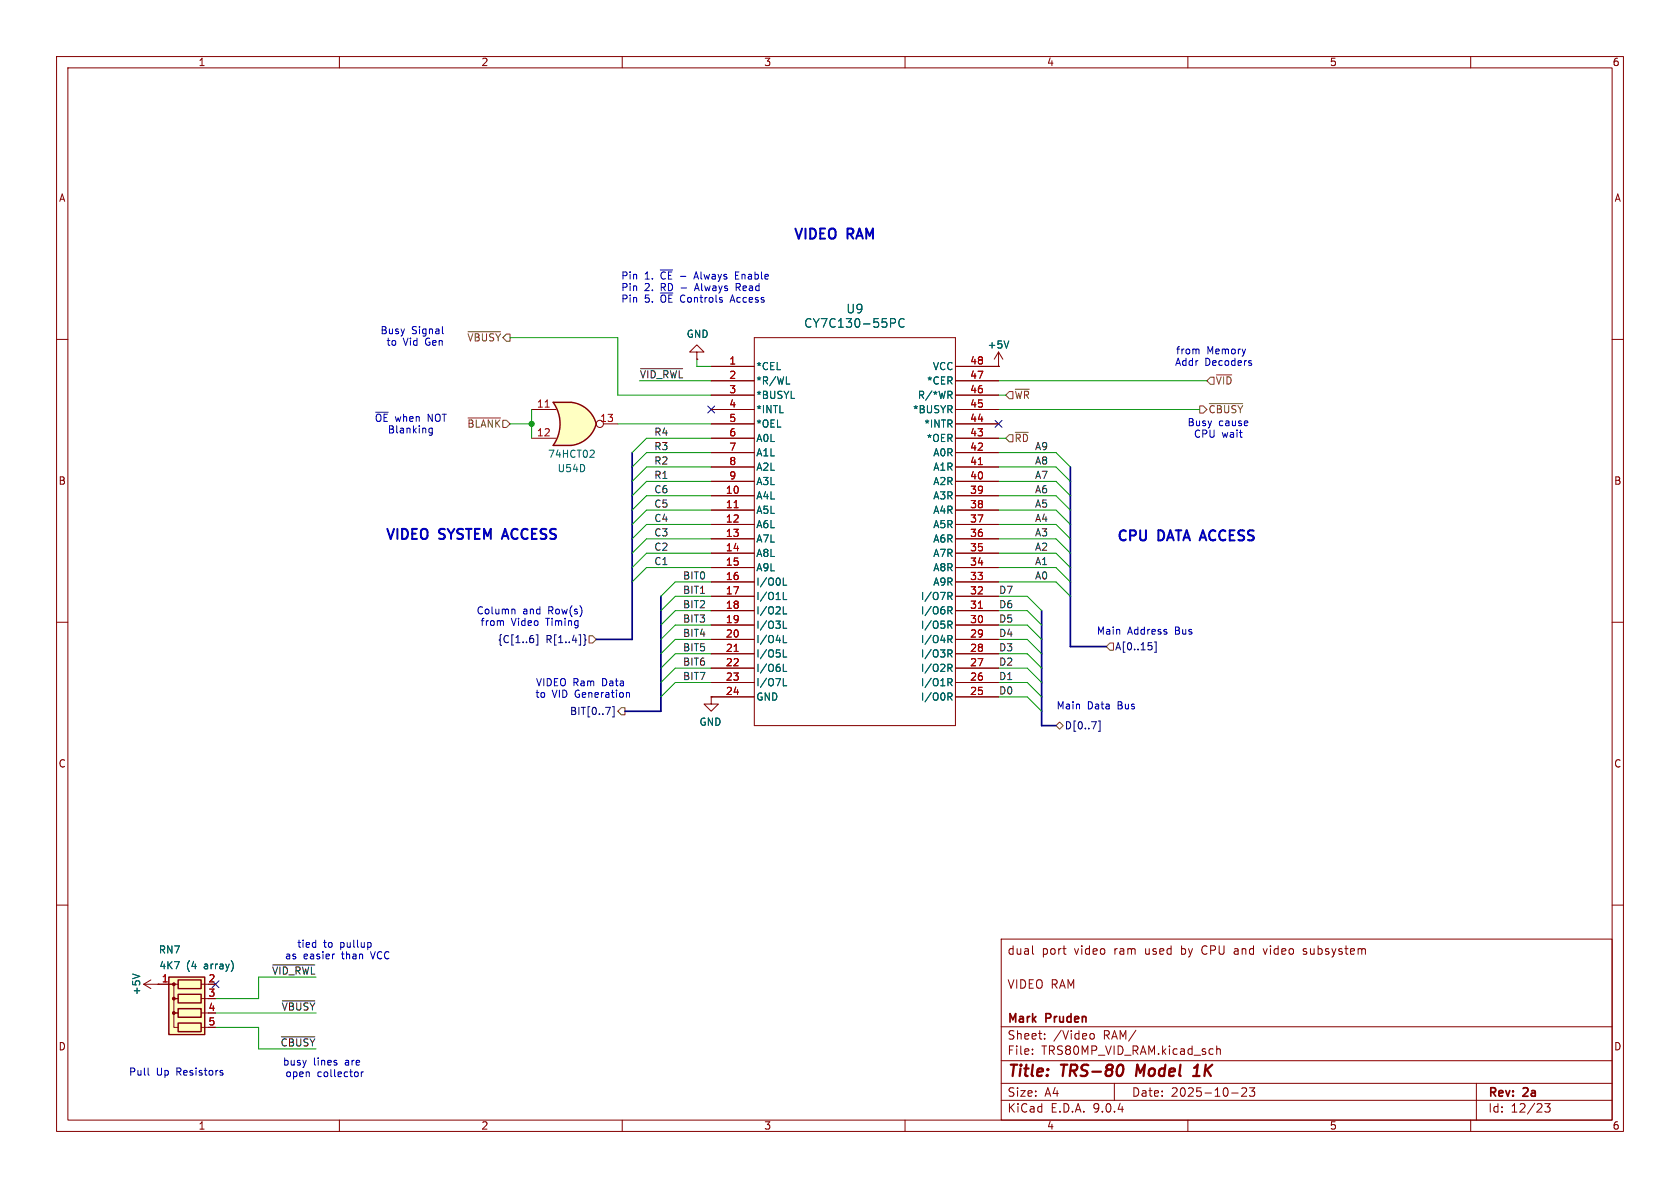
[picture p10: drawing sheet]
<svg xmlns="http://www.w3.org/2000/svg" width="297mm" height="210mm" viewBox="0 0 297 210" stroke-linecap="round" stroke-linejoin="round" font-family="sans-serif">
<defs><g id="words">
<g font-size="2.8" fill="#840000">
<text x="178" y="190.9">Title:</text>
<text x="187.7" y="190.9">TRS-80</text>
<text x="201.7" y="190.9">Model</text>
<text x="212.7" y="190.9">1K</text>
</g>
<g font-size="2.5" fill="#0000c2">
<text x="140.2" y="42.4">VIDEO</text>
<text x="149.9" y="42.4">RAM</text>
<text x="68.1" y="95.5">VIDEO</text>
<text x="77.8" y="95.5">SYSTEM</text>
<text x="89.7" y="95.5">ACCESS</text>
<text x="197.4" y="95.8">CPU</text>
<text x="204.8" y="95.8">DATA ACCESS</text>
</g>
<g font-size="2.1" fill="#006464">
<text x="142.1" y="58.1">CY7C130-55PC</text>
<text x="149.5" y="55.6">U9</text>
</g>
<g font-size="2.1" fill="#840000">
<text x="178" y="169">dual</text>
<text x="184.2" y="169">port</text>
<text x="190" y="169">video</text>
<text x="197.1" y="169">ram</text>
<text x="202.7" y="169">used</text>
<text x="209.2" y="169">by</text>
<text x="213" y="169">CPU and</text>
<text x="224.3" y="169">video</text>
<text x="231.4" y="169">subsystem</text>
<text x="178" y="175">VIDEO RAM</text>
<text x="178" y="184">Sheet:</text>
<text x="178" y="181.2">Mark</text>
<text x="185" y="181.2">Pruden</text>
<text x="186.2" y="184">/Video</text>
<text x="195.1" y="184">RAM/</text>
<text x="178" y="186.7">File:</text>
<text x="184.1" y="186.7">TRS80MP_VID_RAM.kicad_sch</text>
<text x="178" y="196.9">KiCad</text>
<text x="178" y="194.1">Size:</text>
<text x="184.7" y="194.1">A4</text>
<text x="185.7" y="196.9">E.D.A.</text>
<text x="193.3" y="196.9">9.0.4</text>
<text x="200" y="194.1">Date:</text>
<text x="207" y="194.1">2025-10-23</text>
<text x="263" y="194.3">Rev:</text>
<text x="263" y="196.9">Id:</text>
<text x="267.1" y="196.9">12/23</text>
<text x="269.4" y="194.3">2a</text>
</g>
<g font-size="1.8" fill="#840000">
<text x="35" y="11.9">1</text>
<text x="85" y="11.9">2</text>
<text x="135" y="11.9">3</text>
<text x="185" y="11.9">4</text>
<text x="235" y="11.9">5</text>
<text x="285" y="11.9">6</text>
<text x="10.3" y="35.9">A</text>
<text x="285.3" y="35.9">A</text>
<text x="10.3" y="85.9">B</text>
<text x="285.3" y="85.9">B</text>
<text x="10.3" y="135.9">C</text>
<text x="285.3" y="135.9">C</text>
<text x="10.3" y="185.9">D</text>
<text x="285.3" y="185.9">D</text>
<text x="35" y="199.9">1</text>
<text x="85" y="199.9">2</text>
<text x="135" y="199.9">3</text>
<text x="185" y="199.9">4</text>
<text x="235" y="199.9">5</text>
<text x="285" y="199.9">6</text>
</g>
<g font-size="1.8" fill="#0000c2">
<text x="109.7" y="49.6">Pin</text>
<text x="109.7" y="51.7">Pin</text>
<text x="109.7" y="53.7">Pin</text>
<text x="113.9" y="49.6">1.</text>
<text x="113.9" y="51.7">2.</text>
<text x="113.9" y="53.7">5.</text>
<text x="116.9" y="49.6">~{CE}</text>
<text x="116.9" y="51.7">RD -</text>
<text x="116.9" y="53.7">~{OE}</text>
<text x="120.5" y="49.6">-</text>
<text x="120.6" y="53.7">Controls</text>
<text x="123.2" y="49.6">Always</text>
<text x="123.4" y="51.7">Always</text>
<text x="129.7" y="53.7">Access</text>
<text x="130.6" y="49.6">Enable</text>
<text x="130.8" y="51.7">Read</text>
<text x="67.2" y="59.3">Busy</text>
<text x="72.8" y="59.3">Signal</text>
<text x="68.2" y="61.3">to</text>
<text x="71.3" y="61.3">Vid</text>
<text x="75.3" y="61.3">Gen</text>
<text x="207.6" y="64.9">Addr</text>
<text x="207.8" y="62.8">from</text>
<text x="213" y="64.9">Decoders</text>
<text x="213.3" y="62.8">Memory</text>
<text x="66.2" y="74.8">~{OE}</text>
<text x="68.5" y="76.8">Blanking</text>
<text x="69.8" y="74.8">when</text>
<text x="75.7" y="74.8">NOT</text>
<text x="209.8" y="75.5">Busy</text>
<text x="211" y="77.6">CPU</text>
<text x="215.4" y="75.5">cause</text>
<text x="216" y="77.6">wait</text>
<text x="84.2" y="108.8">Column</text>
<text x="84.9" y="110.9">from</text>
<text x="90.4" y="110.9">Video</text>
<text x="92.4" y="108.8">and</text>
<text x="96.6" y="110.9">Timing</text>
<text x="97" y="108.8">Row(s)</text>
<text x="193.8" y="112.3">Main</text>
<text x="199.3" y="112.3">Address</text>
<text x="207.8" y="112.3">Bus</text>
<text x="94.5" y="123.6">to</text>
<text x="94.6" y="121.5">VIDEO Ram</text>
<text x="97.6" y="123.6">VID Generation</text>
<text x="106.6" y="121.5">Data</text>
<text x="186.7" y="125.5">Main</text>
<text x="192.2" y="125.5">Data</text>
<text x="197.7" y="125.5">Bus</text>
<text x="52.5" y="167.7">tied</text>
<text x="57.2" y="167.7">to</text>
<text x="60.2" y="167.7">pullup</text>
<text x="50.3" y="169.8">as</text>
<text x="53.6" y="169.8">easier</text>
<text x="60.5" y="169.8">than</text>
<text x="65.9" y="169.8">VCC</text>
<text x="22.7" y="190.4">Pull</text>
<text x="27.6" y="190.4">Up</text>
<text x="31.3" y="190.4">Resistors</text>
<text x="49.9" y="188.6">busy</text>
<text x="50.3" y="190.6">open</text>
<text x="55.4" y="188.6">lines</text>
<text x="56.1" y="190.6">collector</text>
<text x="61.1" y="188.6">are</text>
</g>
<g font-size="1.8" fill="#006464">
<text x="121.3" y="59.9">GND</text>
<text x="133.6" y="65.6">*CEL</text>
<text x="164.8" y="65.6">VCC</text>
<text x="174.5" y="61.8">+5V</text>
<text x="133.6" y="68.2">*R/WL</text>
<text x="133.6" y="70.7">*BUSYL</text>
<text x="162.2" y="70.7">R/*WR</text>
<text x="163.8" y="68.2">*CER</text>
<text x="133.6" y="73.3">*INTL</text>
<text x="133.6" y="75.8">*OEL</text>
<text x="161.3" y="73.3">*BUSYR</text>
<text x="163.3" y="75.8">*INTR</text>
<text x="96.8" y="81.1">74HCT02</text>
<text x="98.5" y="83.7">U54D</text>
<text x="133.6" y="78.3">A0L</text>
<text x="133.6" y="80.9">A1L</text>
<text x="133.6" y="83.4">A2L</text>
<text x="163.7" y="78.3">*OER</text>
<text x="164.9" y="80.9">A0R</text>
<text x="164.9" y="83.4">A1R</text>
<text x="133.6" y="86">A3L</text>
<text x="133.6" y="88.5">A4L</text>
<text x="164.9" y="86">A2R</text>
<text x="164.9" y="88.5">A3R</text>
<text x="133.6" y="91">A5L</text>
<text x="133.6" y="93.6">A6L</text>
<text x="164.9" y="93.6">A5R</text>
<text x="164.9" y="91">A4R</text>
<text x="133.6" y="96.1">A7L</text>
<text x="133.6" y="98.7">A8L</text>
<text x="133.6" y="101.2">A9L</text>
<text x="164.9" y="96.1">A6R</text>
<text x="164.9" y="98.7">A7R</text>
<text x="164.9" y="101.2">A8R</text>
<text x="133.6" y="103.7">I/O0L</text>
<text x="133.6" y="106.3">I/O1L</text>
<text x="162.7" y="106.3">I/O7R</text>
<text x="164.9" y="103.7">A9R</text>
<text x="133.6" y="108.8">I/O2L</text>
<text x="133.6" y="111.4">I/O3L</text>
<text x="133.6" y="113.9">I/O4L</text>
<text x="162.7" y="108.8">I/O6R</text>
<text x="162.7" y="111.4">I/O5R</text>
<text x="162.7" y="113.9">I/O4R</text>
<text x="133.6" y="116.4">I/O5L</text>
<text x="133.6" y="119">I/O6L</text>
<text x="162.7" y="116.4">I/O3R</text>
<text x="162.7" y="119">I/O2R</text>
<text x="133.6" y="121.5">I/O7L</text>
<text x="133.6" y="124.1">GND</text>
<text x="162.7" y="121.5">I/O1R</text>
<text x="162.7" y="124.1">I/O0R</text>
<text x="123.6" y="128.5">GND</text>
<text x="28" y="168.8">RN7</text>
<text x="28.1" y="171.6">4K7</text>
<text x="32.9" y="171.6">(4</text>
<text x="36.2" y="171.6">array)</text>
<text x="25" y="176" transform="rotate(-90 25 176)">+5V</text>
</g>
<g font-size="1.8" fill="#725600">
<text x="82.5" y="60.6">~{VBUSY}</text>
<text x="179.3" y="70.7">~{WR}</text>
<text x="214.8" y="68.2">~{VID}</text>
<text x="82.5" y="75.8">~{BLANK}</text>
<text x="213.6" y="73.3">~{CBUSY}</text>
<text x="179.3" y="78.3">~{RD}</text>
</g>
<g font-size="1.8" fill="#a90000">
<text x="128.8" y="64.5">1</text>
<text x="171.4" y="64.5">48</text>
<text x="128.8" y="67.1">2</text>
<text x="128.8" y="69.6">3</text>
<text x="171.4" y="67.1">47</text>
<text x="171.4" y="69.6">46</text>
<text x="94.8" y="72.1">11</text>
<text x="94.8" y="77.2">12</text>
<text x="106" y="74.7">13</text>
<text x="128.8" y="72.1">4</text>
<text x="128.8" y="74.7">5</text>
<text x="128.8" y="77.2">6</text>
<text x="171.4" y="74.7">44</text>
<text x="171.4" y="72.1">45</text>
<text x="171.4" y="77.2">43</text>
<text x="128.8" y="79.8">7</text>
<text x="128.8" y="82.3">8</text>
<text x="171.4" y="79.8">42</text>
<text x="171.4" y="82.3">41</text>
<text x="128.2" y="89.9">11</text>
<text x="128.2" y="87.4">10</text>
<text x="128.8" y="84.8">9</text>
<text x="171.4" y="84.8">40</text>
<text x="171.4" y="87.4">39</text>
<text x="171.4" y="89.9">38</text>
<text x="128.2" y="92.5">12</text>
<text x="128.2" y="95">13</text>
<text x="171.4" y="92.5">37</text>
<text x="171.4" y="95">36</text>
<text x="128.2" y="97.5">14</text>
<text x="128.2" y="100.1">15</text>
<text x="171.4" y="97.5">35</text>
<text x="171.4" y="100.1">34</text>
<text x="128.2" y="102.6">16</text>
<text x="128.2" y="105.2">17</text>
<text x="128.2" y="107.7">18</text>
<text x="171.4" y="102.6">33</text>
<text x="171.4" y="105.2">32</text>
<text x="171.4" y="107.7">31</text>
<text x="128.2" y="110.2">19</text>
<text x="128.2" y="112.8">20</text>
<text x="171.4" y="110.2">30</text>
<text x="171.4" y="112.8">29</text>
<text x="128.2" y="115.3">21</text>
<text x="128.2" y="117.9">22</text>
<text x="171.4" y="115.3">28</text>
<text x="171.4" y="117.9">27</text>
<text x="128.2" y="120.4">23</text>
<text x="128.2" y="122.9">24</text>
<text x="171.4" y="120.4">26</text>
<text x="171.4" y="122.9">25</text>
<text x="28.5" y="173.7">1</text>
<text x="36.8" y="173.7">2</text>
<text x="36.8" y="176.3">3</text>
<text x="36.8" y="178.8">4</text>
<text x="36.8" y="181.4">5</text>
</g>
<g font-size="1.8" fill="#0f0f0f">
<text x="113" y="67">~{VID_RWL}</text>
<text x="115.6" y="77.1">R4</text>
<text x="115.6" y="79.7">R3</text>
<text x="115.6" y="82.2">R2</text>
<text x="182.9" y="82.2">A8</text>
<text x="182.9" y="79.7">A9</text>
<text x="115.6" y="84.7">R1</text>
<text x="115.6" y="87.3">C6</text>
<text x="115.6" y="89.8">C5</text>
<text x="182.9" y="84.7">A7</text>
<text x="182.9" y="87.3">A6</text>
<text x="182.9" y="89.8">A5</text>
<text x="115.6" y="94.9">C3</text>
<text x="115.6" y="92.4">C4</text>
<text x="182.9" y="92.4">A4</text>
<text x="182.9" y="94.9">A3</text>
<text x="115.6" y="97.4">C2</text>
<text x="115.6" y="100">C1</text>
<text x="182.9" y="100">A1</text>
<text x="182.9" y="97.4">A2</text>
<text x="120.6" y="102.5">BIT0</text>
<text x="120.6" y="105.1">BIT1</text>
<text x="120.6" y="107.6">BIT2</text>
<text x="176.5" y="105.1">D7</text>
<text x="176.5" y="107.6">D6</text>
<text x="182.9" y="102.5">A0</text>
<text x="120.6" y="110.1">BIT3</text>
<text x="120.6" y="112.7">BIT4</text>
<text x="176.5" y="112.7">D4</text>
<text x="176.5" y="110.1">D5</text>
<text x="120.6" y="115.2">BIT5</text>
<text x="120.6" y="117.8">BIT6</text>
<text x="176.5" y="115.2">D3</text>
<text x="176.5" y="117.8">D2</text>
<text x="120.6" y="120.3">BIT7</text>
<text x="176.5" y="122.8">D0</text>
<text x="176.5" y="120.3">D1</text>
<text x="48" y="172.4">~{VID_RWL}</text>
<text x="49.7" y="178.7">~{VBUSY}</text>
<text x="49.5" y="185.1">~{CBUSY}</text>
</g>
<g font-size="1.8" fill="#000084">
<text x="87.9" y="113.9">{C[1..6]</text>
<text x="96.5" y="113.9">R[1..4]}</text>
<text x="197" y="115.2">A[0..15]</text>
<text x="100.7" y="126.6">BIT[0..7]</text>
<text x="188.2" y="129.1">D[0..7]</text>
</g>
</g></defs>
<g fill="none" stroke="#840000" stroke-width=".18">
<path d="M10 10h277v190h-277zM12 12h273v186h-273zM60 10v2M110 10v2M160 10v2M210 10v2M260 10v2M10 60h2M176.5 64.8h.1M176.5 62.2l-.7 1.3M176.5 62.2l.8 1.3M176.5 62.2v2.6"/>
<path d="M285 60h2M10 110h2M285 110h2M125.7 123.2v1.3h1.3l-1.3 1.2-1.2-1.2h1.2M125.7 123.2h.1M10 160h2M177 166h108v32h-108zM182.5 168.5l.2 .2M187.9 167.7h.6M188.3 168.7h.2M223.3 167.7l.4 1M230.4 168.6l.4 .1"/>
<path d="M230.8 167.7l-.3 .1-.1 .1 .1 .2 .3 .1M285 160h2M60 198v2M110 198v2M160 198v2M177 194.5h108M177 191.5h108M177 187.5h108M177 181.5h108M182.5 186.3v.1M182.5 185.5v.1M184.7 183.6v.1"/>
<path d="M184.7 182.8v.1M192.7 182.8l.5-.1 .3 .3v.4l-.2 .2-.3 .1-.3-.1M197 191.5v3M210 198v2M215.1 184.9v1.5M215.1 185.5l.2-.1 .4 .1v.9M217.7 193.2h1.2M219.5 192.4l.6-.1 .2 .1 .1 .3-.9 1.1h.9M220.9 192.3h.9l-.5 .6 .4 .1v.7l-.2 .1h-.4l-.2-.1M260 198v2M261 191.5v6.5M273.1 195.1h.9l-.5 .6 .5 .1v.7l-.3 .1h-.4l-.2-.1"/>
</g>
<path d="M198.4 188.3a1.31 1.31 0 0 1 0 1.5M201.1 188.2l-.3 2M210.9 190.2h1.2M211.1 188.8l.6-.6-.2 2" fill="none" stroke="#840000" stroke-width=".4"/>
<path d="M178.3 60.3l-.4 1.2" fill="none" stroke="#006464" stroke-width=".18"/>
<path d="M29.8 172.7h6.4v10.2h-6.4z" fill="#ffffc2"/>
<path d="M29.8 172.7h6.4v10.2h-6.4zM31.5 173.2h4.1v1.6h-4.1zM31.5 175.8h4.1v1.5h-4.1zM31.5 178.3h4.1v1.5h-4.1zM31.5 180.8h4.1v1.6h-4.1z" fill="none" stroke="#840000" stroke-width=".25"/>
<g fill="#840000" stroke="#840000" stroke-width=".18">
<circle cx="30.7" cy="174" r=".25"/>
<circle cx="30.7" cy="176.5" r=".25"/>
<circle cx="30.7" cy="179.1" r=".25"/>
</g>
<path d="M25.4 174h5.1M25.4 174l1.3 .8M26.7 173.2l-1.3 .8M27.9 174h.1M31.5 174h-.8v2.5h.8h-.8v2.6h.8h-.8v2.5h.8M35.6 174h1.2M35.6 176.5h1.2M35.6 179.1h1.2M35.6 181.6h1.2" fill="none" stroke="#840000" stroke-width=".18"/>
<path d="M23.4 172.2l1.3 .4" fill="none" stroke="#006464" stroke-width=".18"/>
<path d="M97.8 71.1h3.2M97.8 78.7h3.2" fill="none" stroke="#ffffc2" stroke-width=".18"/>
<g fill="#ffffc2" stroke="#ffffc2" stroke-width=".18">
<path d="M100.4 73.6l5 1.3a5.2 5.2 0 0 1-4.4 3.8z"/>
<path d="M101 71.1a5.1 5.1 0 0 1 4.4 3.8l-5 1.3z"/>
</g>
<path d="M97.8 71.1h3.2v7.6h-3.2a6.7 6.7 0 0 0 0-7.6z" fill="#ffffc2"/>
<path d="M101 71.1h-3.2a6.6 6.6 0 0 1 0 7.6h3.2M101 71.1a5.2 5.2 0 0 1 4.4 3.8 5.2 5.2 0 0 1-4.4 3.8" fill="none" stroke="#840000" stroke-width=".25"/>
<g fill="none" stroke="#840000" stroke-width=".18">
<path d="M133.3 59.7h35.6v68.6h-35.6zM94 72.4h4.3M94 77.5h4.3M106.7 74.9h2.5M123.2 62.2h1.3l-1.3-1.2-1.3 1.2h1.3v1.3M123.2 63.5h.1M125.7 72.4h7.6M125.7 77.5h7.6M125.7 74.9h7.6M125.7 64.8h7.6M125.7 67.3h7.6M125.7 69.9h7.6"/>
<path d="M168.9 72.4h7.6M168.9 77.5h7.6M168.9 74.9h7.6M168.9 64.8h7.6M168.9 67.3h7.6M168.9 69.9h7.6M176.5 64.8h.1M125.7 90.2h7.6M125.7 92.7h7.6M125.7 95.3h7.6M125.7 97.8h7.6M125.7 80h7.6"/>
<path d="M125.7 82.6h7.6M125.7 85.1h7.6M125.7 87.6h7.6M168.9 90.2h7.6M168.9 92.7h7.6M168.9 95.3h7.6M168.9 97.8h7.6M168.9 80h7.6M168.9 82.6h7.6M168.9 85.1h7.6M168.9 87.6h7.6M125.7 100.3h7.6"/>
<path d="M125.7 102.9h7.6M125.7 105.4h7.6M125.7 108h7.6M125.7 110.5h7.6M125.7 113h7.6M125.7 115.6h7.6M125.7 118.1h7.6M168.9 100.3h7.6M168.9 102.9h7.6M168.9 105.4h7.6M168.9 108h7.6M168.9 110.5h7.6"/>
<path d="M168.9 113h7.6M168.9 115.6h7.6M168.9 118.1h7.6M125.7 123.2h.1M125.7 120.7h7.6M125.7 123.2h7.6M168.9 120.7h7.6M168.9 123.2h7.6M27.9 174h.1M27.9 174h2.6"/>
<circle cx="106" cy="74.9" r=".63"/>
</g>
<path d="M96.4 72h.7M129.8 89.8h.7M173 82.1h.7M129.8 115.2h.7M173 107.5h.7" fill="none" stroke="#a90000" stroke-width=".18"/>
<g fill="none" stroke="#006464" stroke-width=".18">
<path d="M157.4 56.3h.6l.3 .3-.1 .4-.8 .1M159.8 56.5a.61 .61 0 0 0-.7 0 .61 .61 0 0 0-.2 .7 .57 .57 0 0 0 .3 .6 .57 .57 0 0 0 .6-.1M104.8 79.6l.3 .2-.1 .3-.7 .7h.8M139 67.9h.6M167.9 69.8l.4 .6M168.1 69.2l.2 .2v.3l-.2 .1M178.3 60.3l-.4 1.2M138.5 103.4h.6M138.5 106h.6M138.5 108.5h.6M138.5 111.1h.6M138.5 113.6h.6"/>
<path d="M138.5 116.1h.6M138.5 118.7h.6M167.6 104.7h.5l.2 .3-.1 .3-.6 .1M167.6 107.3h.5l.2 .2-.1 .4h-.6M167.6 109.8h.5l.2 .2-.1 .4-.6 .1M167.6 112.3h.5l.2 .3-.1 .3-.6 .1M167.6 114.9h.5l.2 .2-.1 .4h-.6M167.6 117.4h.5l.2 .3-.1 .3-.6 .1M167.6 120h.5l.2 .2-.1 .4h-.6M167.9 105.4l.4 .6M167.9 107.9l.4 .6M167.9 110.5l.4 .6"/>
<path d="M167.9 113l.4 .6M167.9 115.5l.4 .6M167.9 118.1l.4 .6M138.5 121.2h.6M167.6 122.5h.5l.2 .2-.1 .4-.6 .1M167.9 120.6l.4 .6M167.9 123.2l.4 .6M23.4 172.2l1.3 .4"/>
</g>
<g fill="none" stroke="#000084" stroke-width=".18">
<path d="M125.1 71.8l1.2 1.2M126.3 71.8l-1.2 1.2M175.9 74.3l1.2 1.2M177.1 74.3l-1.2 1.2M94 112.3h.2M94.1 112.8l.3 .3v.3l-.3 .2M94.8 112.2h.3v1.8h-.3M103.2 112.2l.2 .1v.6l.2 .2-.2 .2v.6l-.2 .2M203.6 114.2v.6M204.1 113.5h.3v1.8h-.3M107.1 125h.8l-.5 1.3M108.3 124.9h.3v1.8h-.3"/>
<path d="M194.2 127.5h.3v1.8h-.3M37.5 173.4l1.2 1.2M38.7 173.4l-1.2 1.2"/>
</g>
<g fill="none" stroke="#725600" stroke-width=".18">
<path d="M82.7 58.6h5.8M82.7 73.9h5.8M177.8 77.5l.6-.7h.7v1.3h-.7zM177.8 69.9l.6-.7h.7v1.3h-.7zM179.5 76.4h2.3M179.5 68.8h2.5M212.1 71.8h.6l.7 .6-.7 .6h-.6zM213.8 71.3h5.9M214 66.7h.6v1.2h-.6l-.6-.6zM215 66.3h2.8M104.1 112.4h.7l.6 .6-.6 .7h-.7zM196.2 113.7h.6v1.2h-.6l-.6-.6z"/>
<path d="M109.2 125.7l.7-.6h.6v1.3h-.6zM186.7 128.3l.6-.7 .7 .7-.7 .6z"/>
</g>
<path d="M113.3 65.2h7.4M48.2 170.6h7.5M49.9 176.9h5.8M49.7 183.3h6" fill="none" stroke="#0f0f0f" stroke-width=".18"/>
<path d="M111.8 80v33h-6.4M189.2 82.6v31.7h6.4M116.8 105.4v20.3h-6.3M184.1 108v20.3h2.6" fill="none" stroke="#000084" stroke-width=".3"/>
<g fill="none" stroke="#009600" stroke-width=".18">
<path d="M90.2 59.7h19v10.2h16.5M90.2 74.9h3.8M94 72.4v5.1M109.2 74.9h16.5M113 67.3h12.7M123.2 63.5v1.3h2.5M125.7 77.5h-11.4l-2.5 2.5M176.5 67.3h36.9M176.5 77.5h1.3M176.5 72.4h35.6M176.5 69.9h1.3M125.7 80h-11.4l-2.5 2.6"/>
<path d="M125.7 82.6h-11.4l-2.5 2.5M125.7 87.6h-11.4l-2.5 2.6M125.7 90.2h-11.4l-2.5 2.5M125.7 92.7h-11.4l-2.5 2.6M125.7 95.3h-11.4l-2.5 2.5M125.7 85.1h-11.4l-2.5 2.5M125.7 97.8h-11.4l-2.5 2.5M176.5 80h10.2l2.5 2.6M176.5 82.6h10.2l2.5 2.5M176.5 87.6h10.2l2.5 2.6M176.5 90.2h10.2l2.5 2.5M176.5 92.7h10.2l2.5 2.6"/>
<path d="M176.5 95.3h10.2l2.5 2.5M176.5 85.1h10.2l2.5 2.5M176.5 97.8h10.2l2.5 2.5M125.7 115.6h-6.3l-2.6 2.5M125.7 113h-6.3l-2.6 2.6M125.7 110.5h-6.3l-2.6 2.5M125.7 118.1h-6.3l-2.6 2.6M125.7 108h-6.3l-2.6 2.5M125.7 105.4h-6.3l-2.6 2.6M125.7 100.3h-11.4l-2.5 2.6M125.7 102.9h-6.3l-2.6 2.5M176.5 115.6h5.1l2.5 2.5"/>
<path d="M176.5 113h5.1l2.5 2.6M176.5 110.5h5.1l2.5 2.5M176.5 118.1h5.1l2.5 2.6M176.5 108h5.1l2.5 2.5M176.5 105.4h5.1l2.5 2.6M176.5 100.3h10.2l2.5 2.6M176.5 102.9h10.2l2.5 2.5M125.7 120.7h-6.3l-2.6 2.5M176.5 120.7h5.1l2.5 2.5M176.5 123.2h5.1l2.5 2.5M38.1 179.1h17.8M55.9 172.7h-10.2v3.8h-7.6"/>
<path d="M38.1 181.6h7.6v3.8h10.2"/>
</g>
<g fill="none" stroke="#0000c2" stroke-width=".18">
<path d="M78.2 57.7v1.1l.2 .2M127.7 53.1v.3M130 48.7h.5M130.1 50.8h.5M130.6 48.1h-.6v1.2h.6M130.6 50.1h-.5v1.3M76.4 75.7v1l-.2 .3-.3-.1M76.4 75.7h-.3l-.3 .2 .1 .6h.5M211.8 61.7l.2 .2v.7M221.1 64.2l.2 .2-.2 .2M221.1 63.8h.1M88.8 109.7l.2 .2v.7"/>
<path d="M90.7 107.7l.3 .2v.6M110.9 122.4l.4 .2v.7M59 168.7h.1M65.5 166.7l.1 .2-.1 .5M26.2 188.8v1.1l.2 .2M39.1 189.6l.3 .1v.2l-.1 .2h-.3M39.1 189.2l.3 .1M59.5 187.9v.3M63.2 189.5l.1 .2-.1 .6M63.9 189.5v.8M64.2 189.5l-.3 .2"/>
</g>
<path d="M88.9 94.8h.8M89.3 93.5l-.6 1.8" fill="none" stroke="#0000c2" stroke-width=".36"/>
<circle cx="94" cy="74.9" r=".46" fill="#009600" stroke="#009600" stroke-width=".18"/>
<use href="#words"/>
</svg>
